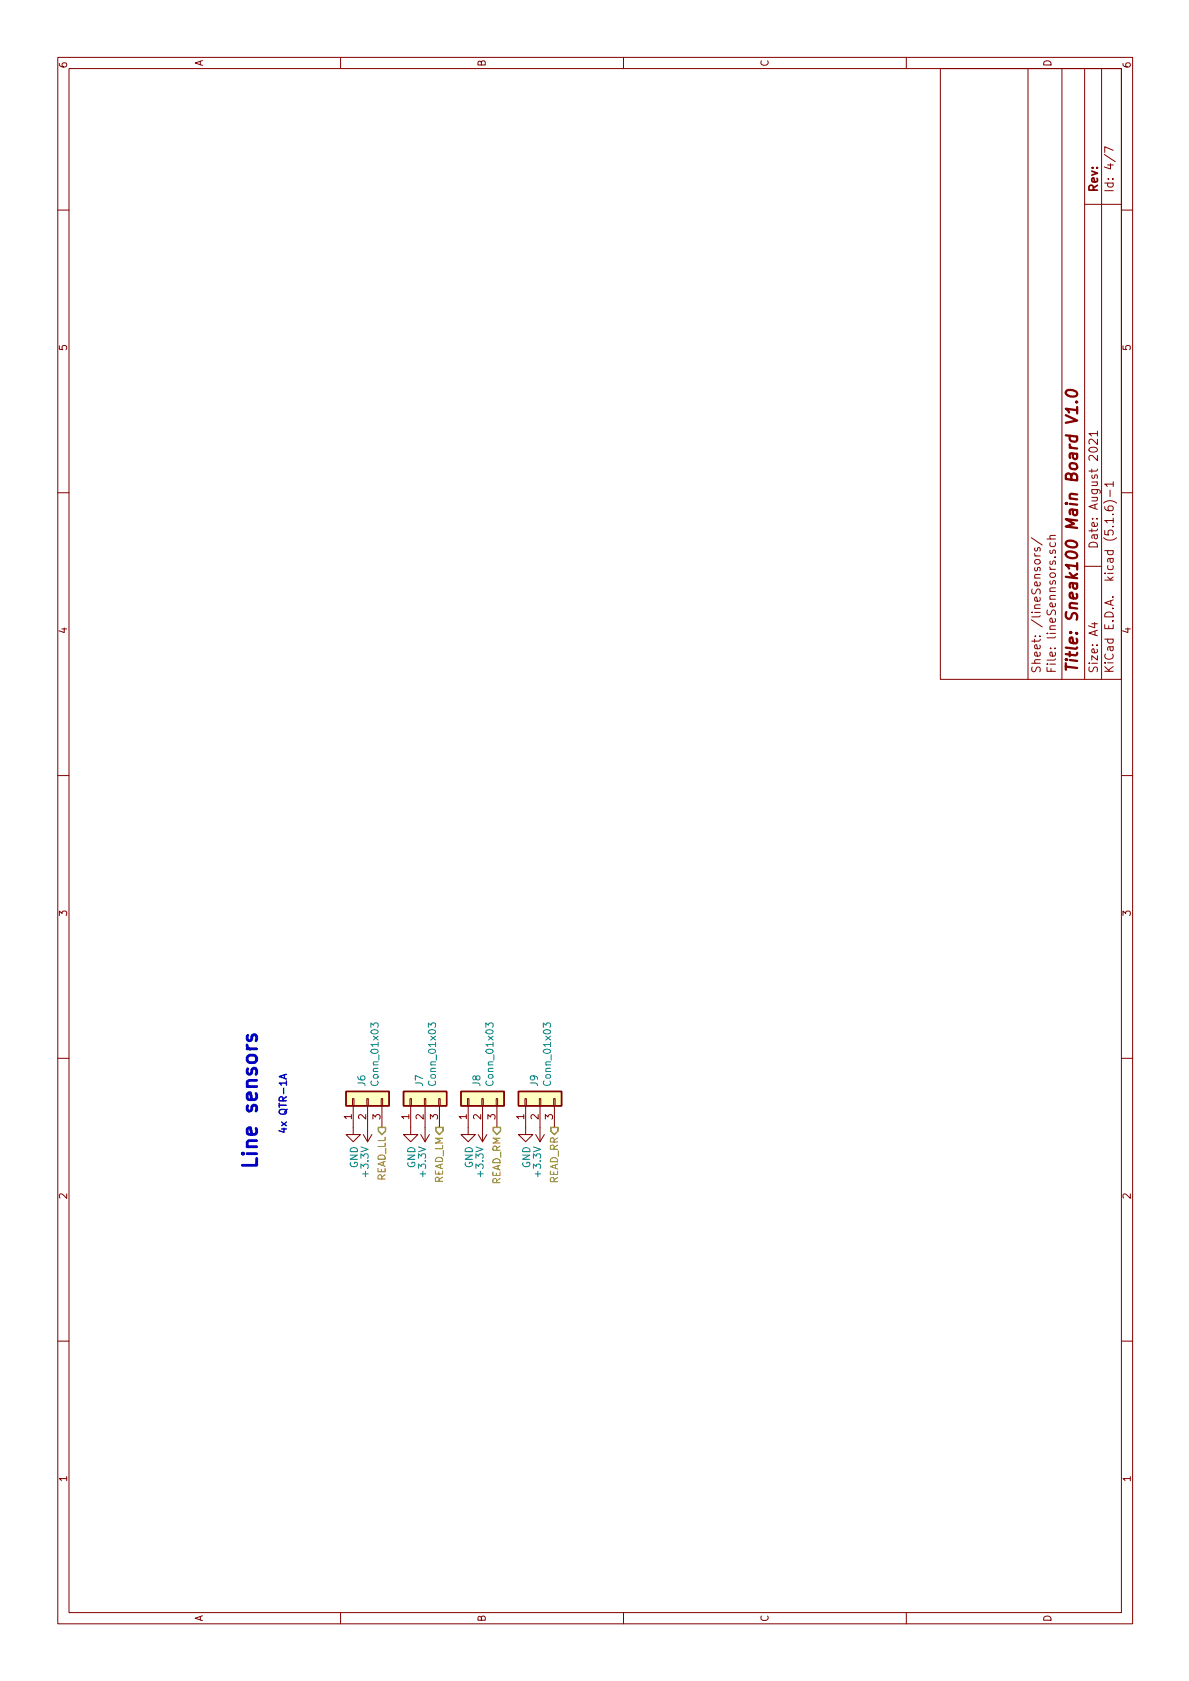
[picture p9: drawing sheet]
<svg xmlns="http://www.w3.org/2000/svg" width="210mm" height="297mm" viewBox="0 0 210 297" stroke-linecap="round" stroke-linejoin="round" font-family="sans-serif">
<defs><g id="words">
<text font-size="3.5" fill="#0000c2" x="45.5" y="206.8" transform="rotate(-90 45.5 206.8)">Line sensors</text>
<text font-size="2.8" fill="#840000" x="190.3" y="119" transform="rotate(-90 190.3 119)">Title: Sneak100 Main Board V1.0</text>
<g font-size="2.1" fill="#840000">
<text x="193.9" y="34.1" transform="rotate(-90 193.9 34.1)">Rev:</text>
<text x="196.7" y="34.1" transform="rotate(-90 196.7 34.1)">Id: 4/7</text>
<text x="193.9" y="97.1" transform="rotate(-90 193.9 97.1)">Date: August 2021</text>
<text x="183.8" y="119" transform="rotate(-90 183.8 119)">Sheet: /lineSensors/</text>
<text x="186.5" y="119" transform="rotate(-90 186.5 119)">File: lineSennsors.sch</text>
<text x="193.9" y="119" transform="rotate(-90 193.9 119)">Size: A4</text>
<text x="196.7" y="119" transform="rotate(-90 196.7 119)">KiCad E.D.A. kicad (5.1.6)-1</text>
</g>
<g font-size="1.8" fill="#840000">
<text x="35.8" y="11.8" transform="rotate(-90 35.8 11.8)">A</text>
<text x="85.8" y="11.8" transform="rotate(-90 85.8 11.8)">B</text>
<text x="135.7" y="11.8" transform="rotate(-90 135.7 11.8)">C</text>
<text x="185.7" y="11.8" transform="rotate(-90 185.7 11.8)">D</text>
<text x="11.8" y="12.1" transform="rotate(-90 11.8 12.1)">6</text>
<text x="199.7" y="12.1" transform="rotate(-90 199.7 12.1)">6</text>
<text x="11.8" y="62.1" transform="rotate(-90 11.8 62.1)">5</text>
<text x="199.7" y="62.1" transform="rotate(-90 199.7 62.1)">5</text>
<text x="11.8" y="112.1" transform="rotate(-90 11.8 112.1)">4</text>
<text x="199.7" y="112.1" transform="rotate(-90 199.7 112.1)">4</text>
<text x="11.8" y="162" transform="rotate(-90 11.8 162)">3</text>
<text x="199.7" y="162" transform="rotate(-90 199.7 162)">3</text>
<text x="62.1" y="197.8" transform="rotate(-90 62.1 197.8)">1</text>
<text x="64.7" y="197.8" transform="rotate(-90 64.7 197.8)">2</text>
<text x="67.2" y="197.8" transform="rotate(-90 67.2 197.8)">3</text>
<text x="72.3" y="197.8" transform="rotate(-90 72.3 197.8)">1</text>
<text x="74.8" y="197.8" transform="rotate(-90 74.8 197.8)">2</text>
<text x="77.4" y="197.8" transform="rotate(-90 77.4 197.8)">3</text>
<text x="82.4" y="197.8" transform="rotate(-90 82.4 197.8)">1</text>
<text x="85" y="197.8" transform="rotate(-90 85 197.8)">2</text>
<text x="87.5" y="197.8" transform="rotate(-90 87.5 197.8)">3</text>
<text x="92.6" y="197.8" transform="rotate(-90 92.6 197.8)">1</text>
<text x="95.1" y="197.8" transform="rotate(-90 95.1 197.8)">2</text>
<text x="97.7" y="197.8" transform="rotate(-90 97.7 197.8)">3</text>
<text x="11.8" y="212" transform="rotate(-90 11.8 212)">2</text>
<text x="199.7" y="212" transform="rotate(-90 199.7 212)">2</text>
<text x="11.8" y="261.9" transform="rotate(-90 11.8 261.9)">1</text>
<text x="199.7" y="261.9" transform="rotate(-90 199.7 261.9)">1</text>
<text x="35.8" y="286.5" transform="rotate(-90 35.8 286.5)">A</text>
<text x="85.8" y="286.5" transform="rotate(-90 85.8 286.5)">B</text>
<text x="135.7" y="286.5" transform="rotate(-90 135.7 286.5)">C</text>
<text x="185.7" y="286.5" transform="rotate(-90 185.7 286.5)">D</text>
</g>
<g font-size="1.8" fill="#008484">
<text x="64.5" y="191.9" transform="rotate(-90 64.5 191.9)">J6</text>
<text x="66.9" y="191.4" transform="rotate(-90 66.9 191.4)">Conn_01x03</text>
<text x="74.7" y="191.9" transform="rotate(-90 74.7 191.9)">J7</text>
<text x="77" y="191.4" transform="rotate(-90 77 191.4)">Conn_01x03</text>
<text x="84.8" y="191.9" transform="rotate(-90 84.8 191.9)">J8</text>
<text x="87.2" y="191.4" transform="rotate(-90 87.2 191.4)">Conn_01x03</text>
<text x="95" y="191.9" transform="rotate(-90 95 191.9)">J9</text>
<text x="97.3" y="191.4" transform="rotate(-90 97.3 191.4)">Conn_01x03</text>
<text x="63.2" y="206.4" transform="rotate(-90 63.2 206.4)">GND</text>
<text x="65.1" y="207.7" transform="rotate(-90 65.1 207.7)">+3.3V</text>
<text x="73.3" y="206.4" transform="rotate(-90 73.3 206.4)">GND</text>
<text x="75.3" y="207.7" transform="rotate(-90 75.3 207.7)">+3.3V</text>
<text x="83.5" y="206.4" transform="rotate(-90 83.5 206.4)">GND</text>
<text x="85.4" y="207.7" transform="rotate(-90 85.4 207.7)">+3.3V</text>
<text x="93.7" y="206.4" transform="rotate(-90 93.7 206.4)">GND</text>
<text x="95.6" y="207.7" transform="rotate(-90 95.6 207.7)">+3.3V</text>
</g>
<text font-size="1.8" fill="#0000c2" x="50.7" y="200.5" transform="rotate(-90 50.7 200.5)">4x QTR-1A</text>
<g font-size="1.8" fill="#848400">
<text x="68.1" y="208.9" transform="rotate(-90 68.1 208.9)">READ_LL</text>
<text x="78.2" y="209.3" transform="rotate(-90 78.2 209.3)">READ_LM</text>
<text x="88.4" y="209.4" transform="rotate(-90 88.4 209.4)">READ_RM</text>
<text x="98.6" y="209.3" transform="rotate(-90 98.6 209.3)">READ_RR</text>
</g>
</g></defs>
<g fill="none" stroke="#840000" stroke-width=".18">
<path d="M10.2 10.1h189.8v276.8h-189.8zM12.2 12.1h185.9v272.8h-185.9zM60.2 10.1v2M110.1 10.1v2M160.1 10.1v2M166.1 12.1h32v107.9h-32zM181.6 12.1v107.9M187.6 12.1v107.9M191.6 12.1v107.9M194.6 12.1v107.9M10.2 37.1h2M191.6 36.1h6.5"/>
<path d="M195 27.3l2 1.3M196.6 26.6l-1.5-.7v1M198.1 37.1h1.9M192.5 79.2a.79 .79 0 0 1 1.3 .3 .94 .94 0 0 1-1.5 0zM193.8 77.6v.9l-1-.9-.3 .1-.2 .2v.4l.2 .2M193.8 76.6h-1.5l.5 .4M193.8 76.2v.8M10.2 87.1h2M182.2 95l1.9 1.3M182.7 97.8l.3 .4M182.7 98.2h1M182.8 96.8l-.1 .4 .2 .2 .3-.1 .1-.5h.3v.6"/>
<path d="M182.9 98.9h.7l.1 .2-.1 .5h-.7l-.2-.2zM184.9 95.2h1.5M185.5 97.2l-.1 .4 .2 .2 .3-.1 .1-.5h.3v.6M185.5 95.9l-.1 .4 .3 .3 .6-.1v-.6M186.4 94.6l-.9 .1-.1 .3 .2 .2M194.9 88.9a1.71 1.71 0 0 1 2.3 0M195.1 89.5a.59 .59 0 0 0 .7 .7h.5l.2-.1 .1-.4-.1-.3h-.5l-.2 .1-.1 .5 .3 .2M196.1 86.6v1.1M196.5 90.9h.1M196.6 85.5h-1.5l.5 .5M196.6 85.1v.9M196.6 91.5v.9"/>
<path d="M198.1 87.1h1.9M191.6 100.1h3M192.8 110.2h1M193.3 110v.9l-1-.3M10.2 137h2M198.1 137h1.9M10.2 187h2M62.3 194.1h.2v1.3h-.2zM62.4 195.4v5.1h1.3l-1.3 1.2-1.3-1.2h1.3M64.8 194.1h.3v1.3h-.3zM64.9 195.4v6.3M67.3 194.1h.3v1.3h-.3z"/>
<path d="M67.5 195.4v3.8M72.4 194.1h.3v1.3h-.3zM72.5 195.4v5.1h1.3l-1.3 1.2-1.2-1.2h1.2M74.9 194.1h.3v1.3h-.3zM75.1 195.4v6.3M77.5 194.1h.2v1.3h-.2zM77.6 195.4v3.8M82.6 194.1h.2v1.3h-.2zM82.7 195.4v5.1h1.3l-1.3 1.2-1.3-1.2h1.3M85.1 194.1h.3v1.3h-.3zM85.2 195.4v6.3M87.6 194.1h.3v1.3h-.3z"/>
<path d="M87.8 195.4v3.8M92.7 194.1h.3v1.3h-.3zM92.8 195.4v5.1h1.3l-1.3 1.2-1.2-1.2h1.2M95.3 194.1h.2v1.3h-.2zM95.4 195.4v6.3M97.8 194.1h.2v1.3h-.2zM97.9 195.4v3.8M198.1 187h1.9M64.2 200.5l.7 1.2M65.7 200.5l-.8 1.2M74.3 200.5l.8 1.2M75.8 200.5l-.7 1.2"/>
<path d="M84.5 200.5l.7 1.2M86 200.5l-.8 1.2M94.6 200.5l.8 1.2M96.1 200.5l-.7 1.2M10.2 237h2M198.1 237h1.9M60.2 284.9v2M110.1 284.9v2M160.1 284.9v2"/>
</g>
<path d="M188.2 73.4l2 .9-2 .4M188.3 69.1a1.4 1.4 0 0 1 1.9 .4 .45 .45 0 0 1-.3 .5 1.15 1.15 0 0 1-1.7-.7zM190.1 71v-.1l.1 .1-.1 .1v-.1h.1M190.2 72.5l-2-.3 .6 .7M190.2 71.9v1.2" fill="none" stroke="#840000" stroke-width=".41"/>
<g fill="#ffffc2" stroke="#ffffc2" stroke-width=".18">
<path d="M71.3 192.8h7.6v2.6h-7.6z"/>
<path d="M91.6 192.8h7.6v2.6h-7.6z"/>
<path d="M81.4 192.8h7.6v2.6h-7.6z"/>
<path d="M61.1 192.8h7.6v2.6h-7.6z"/>
</g>
<path d="M61.1 192.8h7.6v2.6h-7.6zM71.3 192.8h7.6v2.6h-7.6zM81.4 192.8h7.6v2.6h-7.6zM91.6 192.8h7.6v2.6h-7.6z" fill="none" stroke="#840000" stroke-width=".25"/>
<path d="M65.5 181.5v-.8l.5 .4 .1-.3h.6l.1 .5-.2 .2M75.7 181.5v-.8l.4 .4 .2-.3h.6v.5l-.1 .2M85.8 181.5v-.8l.5 .4 .1-.3h.6l.1 .5-.1 .2M96 181.5v-.8l.4 .4 .2-.3h.6v.5l-.1 .2" fill="none" stroke="#008484" stroke-width=".18"/>
<path d="M66.8 199.2h1.3v.6l-.6 .7-.7-.7zM77 199.2h1.2v.6l-.6 .7-.6-.7zM87.1 199.2h1.3v.6l-.6 .7-.7-.7zM97.3 199.2h1.3v.6l-.7 .7-.6-.7z" fill="none" stroke="#848400" stroke-width=".25"/>
<path d="M43.8 182.9l-.2 .6 .4 .4 .4-.1 .2-.9 .2-.1 .4 .1 .1 .2-.1 .8" fill="none" stroke="#0000c2" stroke-width=".51"/>
<path d="M50.2 189.9v.6M50.6 189.8l-1.3 .4 1.3 .4" fill="none" stroke="#0000c2" stroke-width=".25"/>
<use href="#words"/>
</svg>
